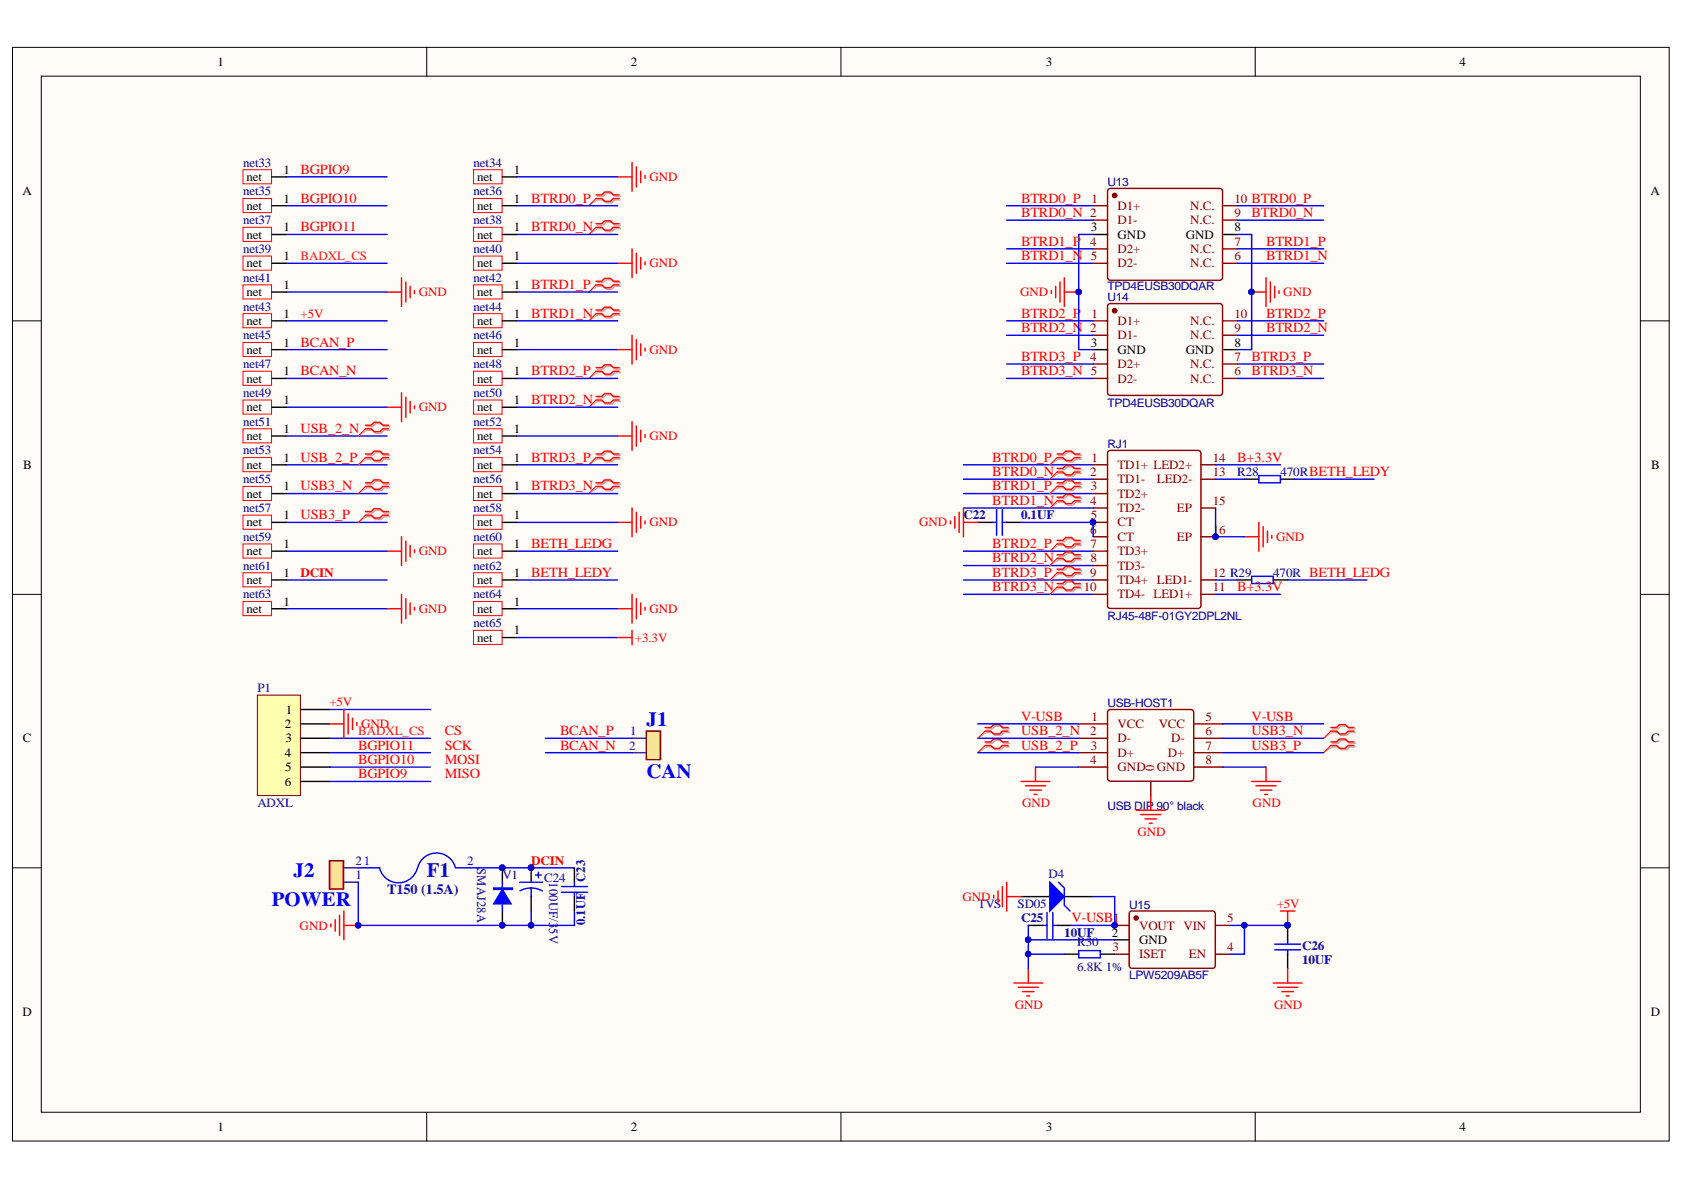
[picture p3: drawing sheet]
<svg xmlns="http://www.w3.org/2000/svg" width="297mm" height="210mm" viewBox="0 0 297 210" stroke-linecap="round" stroke-linejoin="round" font-family="sans-serif">
<defs><g id="words">
<g font-size="3.6" fill="#00f">
<text x="114" y="128.1">J1</text>
<text x="114" y="137.2">CAN</text>
<text x="51.8" y="154.7">J2</text>
<text x="47.9" y="159.8">POWER</text>
</g>
<text font-size="3.6" fill="#000080" x="75.3" y="154.7">F1</text>
<g font-size="2.5" fill="#f00">
<text x="53" y="35.7">BGPIO10</text>
<text x="53" y="30.7">BGPIO9</text>
<text x="93.7" y="35.7">BTRD0_P</text>
<text x="180.1" y="35.7">BTRD0_P</text>
<text x="53" y="40.8">BGPIO11</text>
<text x="93.7" y="40.8">BTRD0_N</text>
<text x="180.1" y="38.3">BTRD0_N 2</text>
<text x="220.8" y="38.3">BTRD0_N</text>
<text x="180.1" y="43.4">BTRD1_P</text>
<text x="180.1" y="45.9">BTRD1_N 5</text>
<text x="223.3" y="43.4">BTRD1_P</text>
<text x="223.3" y="45.9">BTRD1_N</text>
<text x="93.7" y="51">BTRD1_P</text>
<text x="93.7" y="56">BTRD1_N</text>
<text x="180.1" y="58.6">BTRD2_N 2</text>
<text x="180.1" y="56">BTRD2_P</text>
<text x="223.3" y="58.6">BTRD2_N</text>
<text x="223.3" y="56">BTRD2_P</text>
<text x="53" y="61.1">BCAN_P</text>
<text x="180.1" y="63.7">BTRD3_P</text>
<text x="220.8" y="63.7">BTRD3_P</text>
<text x="53" y="66.2">BCAN_N</text>
<text x="93.7" y="71.3">BTRD2_N</text>
<text x="93.7" y="66.2">BTRD2_P</text>
<text x="180.1" y="66.2">BTRD3_N 5</text>
<text x="220.8" y="66.2">BTRD3_N</text>
<text x="53" y="76.4">USB_2_N</text>
<text x="53" y="81.4">USB_2_P</text>
<text x="93.7" y="81.4">BTRD3_P</text>
<text x="175" y="84">BTRD0_N</text>
<text x="175" y="81.4">BTRD0_P</text>
<text x="218.2" y="81.4">B+3.3V</text>
<text x="53" y="86.5">USB3_N</text>
<text x="93.7" y="86.5">BTRD3_N</text>
<text x="175" y="86.5">BTRD1_P</text>
<text x="175" y="89.1">BTRD1_N</text>
<text x="53" y="91.6">USB3_P</text>
<text x="93.7" y="101.7">BETH_LEDY</text>
<text x="93.7" y="96.7">BETH_LEDG</text>
<text x="175" y="99.2">BTRD2_N</text>
<text x="175" y="96.7">BTRD2_P</text>
<text x="175" y="101.7">BTRD3_P</text>
<text x="175" y="104.3">BTRD3_N</text>
<text x="218.2" y="104.3">B+3.3V</text>
<text x="78.4" y="129.7">CS</text>
<text x="98.8" y="129.7">BCAN_P</text>
<text x="180.1" y="129.7">USB_2_N</text>
<text x="180.1" y="127.1">V-USB</text>
<text x="220.8" y="129.7">USB3_N</text>
<text x="220.8" y="127.1">V-USB</text>
<text x="63.2" y="132.2">BGPIO11</text>
<text x="63.2" y="134.8">BGPIO10</text>
<text x="63.2" y="137.3">BGPIO9</text>
<text x="78.4" y="134.8">MOSI</text>
<text x="78.4" y="137.3">MISO</text>
<text x="78.4" y="132.2">SCK</text>
<text x="98.8" y="132.2">BCAN_N</text>
<text x="180.1" y="132.2">USB_2_P</text>
<text x="220.8" y="132.2">USB3_P</text>
<text x="189" y="162.7">V-USB1</text>
</g>
<text font-size="2.5" fill="#000080" x="68.3" y="157.6">T150 (1.5A)</text>
<g font-size="2.3" fill="#000080">
<text x="169.9" y="91.6">C22</text>
<text x="180.1" y="91.6">0.1UF</text>
<text x="84.2" y="153.1" transform="rotate(90 84.2 153.1)">SMAJ28A</text>
<text x="96.9" y="155.6" transform="rotate(90 96.9 155.6)">100UF/35V</text>
<text x="103.2" y="155.6" transform="rotate(-90 103.2 155.6)">C23</text>
<text x="103.2" y="163.2" transform="rotate(-90 103.2 163.2)">0.1UF</text>
<text x="180.1" y="162.7">C25</text>
<text x="187.7" y="165.2">10UF</text>
<text x="229.7" y="167.5">C26</text>
<text x="229.7" y="170.1">10UF</text>
</g>
<g font-size="2.3" fill="#f00">
<text x="53" y="101.8">DCIN</text>
<text x="93.7" y="152.6">DCIN</text>
</g>
<text font-size="2.3" fill="#800" x="203.6" y="136.1" transform="rotate(-90 203.6 136.1)">0</text>
<g font-size="2.2">
<text x="38.3" y="11.6">1</text>
<text x="111.3" y="11.6">2</text>
<text x="184.5" y="11.6">3</text>
<text x="257.4" y="11.6">4</text>
<text x="4" y="34.5">A</text>
<text x="43.5" y="31.9">net</text>
<text x="50" y="30.7">1</text>
<text x="50" y="35.7">1</text>
<text x="84.2" y="31.9">net</text>
<text x="90.6" y="30.7">1</text>
<text x="90.6" y="35.7">1</text>
<text x="291.1" y="34.5">A</text>
<text x="43.5" y="37">net</text>
<text x="50" y="40.8">1</text>
<text x="84.2" y="37">net</text>
<text x="90.6" y="40.8">1</text>
<text x="192.4" y="40.8">3</text>
<text x="217.7" y="40.8">8</text>
<text x="43.5" y="42.1">net</text>
<text x="43.5" y="47.2">net</text>
<text x="50" y="45.9">1</text>
<text x="84.2" y="42.1">net</text>
<text x="84.2" y="47.2">net</text>
<text x="90.6" y="45.9">1</text>
<text x="197.1" y="42.1">GND</text>
<text x="209.2" y="42.1">GND</text>
<text x="43.5" y="52.2">net</text>
<text x="50" y="51">1</text>
<text x="84.2" y="52.2">net</text>
<text x="90.6" y="51">1</text>
<text x="43.5" y="57.3">net</text>
<text x="50" y="56">1</text>
<text x="84.2" y="57.3">net</text>
<text x="90.6" y="56">1</text>
<text x="43.5" y="62.4">net</text>
<text x="50" y="61.1">1</text>
<text x="84.2" y="62.4">net</text>
<text x="90.6" y="61.1">1</text>
<text x="192.4" y="61.1">3</text>
<text x="197.1" y="62.4">GND</text>
<text x="209.2" y="62.4">GND</text>
<text x="217.7" y="61.1">8</text>
<text x="43.5" y="67.5">net</text>
<text x="50" y="66.2">1</text>
<text x="50" y="71.3">1</text>
<text x="84.2" y="67.5">net</text>
<text x="90.6" y="66.2">1</text>
<text x="90.6" y="71.3">1</text>
<text x="43.5" y="72.6">net</text>
<text x="43.5" y="77.6">net</text>
<text x="50" y="76.4">1</text>
<text x="84.2" y="72.6">net</text>
<text x="84.2" y="77.6">net</text>
<text x="90.6" y="76.4">1</text>
<text x="4.1" y="82.7">B</text>
<text x="43.5" y="82.7">net</text>
<text x="50" y="81.4">1</text>
<text x="84.2" y="82.7">net</text>
<text x="90.6" y="81.4">1</text>
<text x="291.3" y="82.7">B</text>
<text x="43.5" y="87.8">net</text>
<text x="50" y="86.5">1</text>
<text x="84.2" y="87.8">net</text>
<text x="90.6" y="86.5">1</text>
<text x="43.5" y="92.9">net</text>
<text x="50" y="91.6">1</text>
<text x="84.2" y="92.9">net</text>
<text x="90.6" y="91.6">1</text>
<text x="43.5" y="97.9">net</text>
<text x="50" y="96.7">1</text>
<text x="50" y="101.7">1</text>
<text x="84.2" y="97.9">net</text>
<text x="90.6" y="96.7">1</text>
<text x="90.6" y="101.7">1</text>
<text x="43.5" y="103">net</text>
<text x="50" y="106.8">1</text>
<text x="84.2" y="103">net</text>
<text x="90.6" y="106.8">1</text>
<text x="43.5" y="108.1">net</text>
<text x="84.2" y="108.1">net</text>
<text x="84.2" y="113.2">net</text>
<text x="90.6" y="111.9">1</text>
<text x="50.4" y="125.9">1</text>
<text x="4.1" y="130.9">C</text>
<text x="50.2" y="128.4">2</text>
<text x="50.4" y="130.9">3</text>
<text x="291.3" y="130.9">C</text>
<text x="50.2" y="133.5">4</text>
<text x="50.3" y="136">5</text>
<text x="50.2" y="138.6">6</text>
<text x="196.1" y="165.2">2</text>
<text x="200.9" y="166.5">GND</text>
<text x="4" y="179.2">D</text>
<text x="291.2" y="179.2">D</text>
<text x="38.3" y="199.5">1</text>
<text x="111.3" y="199.5">2</text>
<text x="184.5" y="199.5">3</text>
<text x="257.4" y="199.5">4</text>
</g>
<g font-size="2.2" fill="#000080">
<text x="42.9" y="29.4">net33</text>
<text x="83.5" y="29.4">net34</text>
<text x="42.9" y="34.5">net35</text>
<text x="83.5" y="34.5">net36</text>
<text x="42.9" y="39.5">net37</text>
<text x="83.5" y="39.5">net38</text>
<text x="42.9" y="44.6">net39</text>
<text x="83.5" y="44.6">net40</text>
<text x="42.9" y="49.7">net41</text>
<text x="83.5" y="49.7">net42</text>
<text x="42.9" y="54.8">net43</text>
<text x="42.9" y="59.9">net45</text>
<text x="83.5" y="54.8">net44</text>
<text x="83.5" y="59.9">net46</text>
<text x="42.9" y="64.9">net47</text>
<text x="83.5" y="64.9">net48</text>
<text x="42.9" y="70">net49</text>
<text x="83.5" y="70">net50</text>
<text x="42.9" y="75.1">net51</text>
<text x="83.5" y="75.1">net52</text>
<text x="42.9" y="80.2">net53</text>
<text x="83.5" y="80.2">net54</text>
<text x="218.2" y="84">R28</text>
<text x="225.9" y="84">470RBETH_LEDY</text>
<text x="42.9" y="85.2">net55</text>
<text x="83.5" y="85.2">net56</text>
<text x="42.9" y="90.3">net57</text>
<text x="42.9" y="95.4">net59</text>
<text x="83.5" y="90.3">net58</text>
<text x="83.5" y="95.4">net60</text>
<text x="42.9" y="100.5">net61</text>
<text x="83.5" y="100.5">net62</text>
<text x="224.6" y="101.7">470R BETH_LEDG</text>
<text x="42.9" y="105.6">net63</text>
<text x="83.5" y="105.6">net64</text>
<text x="83.5" y="110.6">net65</text>
<text x="45.4" y="122.1">P1</text>
<text x="45.4" y="142.4">ADXL</text>
<text x="88.6" y="155.1">V1</text>
<text x="96" y="155.6">C24</text>
<text x="184.9" y="154.8">D4</text>
<text x="172.5" y="160.1">TVS</text>
<text x="179.5" y="160.1">SD05</text>
<text x="190" y="166.9">R30</text>
<text x="190" y="171.2">6.8K 1%</text>
</g>
<g font-size="2.2" fill="#f00">
<text x="114.5" y="31.9">GND</text>
<text x="114.5" y="47.2">GND</text>
<text x="73.9" y="52.2">GND</text>
<text x="179.9" y="52.2">GND</text>
<text x="226.4" y="52.2">GND</text>
<text x="53" y="56">+5V</text>
<text x="114.5" y="62.4">GND</text>
<text x="73.9" y="72.6">GND</text>
<text x="114.5" y="77.6">GND</text>
<text x="114.5" y="92.9">GND</text>
<text x="162.1" y="92.9">GND</text>
<text x="225.1" y="95.4">GND</text>
<text x="73.9" y="97.9">GND</text>
<text x="73.9" y="108.1">GND</text>
<text x="112" y="113.2">+3.3V</text>
<text x="114.5" y="108.1">GND</text>
<text x="58.1" y="124.6">+5V</text>
<text x="63.7" y="128.4">GND</text>
<text x="180.3" y="142.4">GND</text>
<text x="221" y="142.4">GND</text>
<text x="200.6" y="147.5">GND</text>
<text x="169.8" y="158.9">GND</text>
<text x="225.2" y="160.1">+5V</text>
<text x="52.9" y="164">GND</text>
<text x="179" y="177.9">GND</text>
<text x="224.8" y="177.9">GND</text>
</g>
<g font-size="2.2" fill="#800">
<text x="192.5" y="35.7">1</text>
<text x="217.7" y="35.7">10 BTRD0_P</text>
<text x="197.1" y="37">D1+</text>
<text x="197.1" y="39.5">D1-</text>
<text x="209.9" y="39.5">N.C.</text>
<text x="209.9" y="37">N.C.</text>
<text x="217.7" y="38.3">9</text>
<text x="192.3" y="43.4">4</text>
<text x="197.1" y="44.6">D2+</text>
<text x="197.1" y="47.2">D2-</text>
<text x="209.9" y="47.2">N.C.</text>
<text x="209.9" y="44.6">N.C.</text>
<text x="217.7" y="45.9">6</text>
<text x="217.7" y="43.4">7</text>
<text x="192.5" y="56">1</text>
<text x="197.1" y="57.3">D1+</text>
<text x="197.1" y="59.9">D1-</text>
<text x="209.9" y="59.9">N.C.</text>
<text x="209.9" y="57.3">N.C.</text>
<text x="217.7" y="58.6">9</text>
<text x="217.7" y="56">10</text>
<text x="192.3" y="63.7">4</text>
<text x="197.1" y="64.9">D2+</text>
<text x="209.9" y="64.9">N.C.</text>
<text x="217.7" y="63.7">7</text>
<text x="197.1" y="67.5">D2-</text>
<text x="209.9" y="67.5">N.C.</text>
<text x="217.7" y="66.2">6</text>
<text x="192.3" y="84">2</text>
<text x="192.5" y="81.4">1</text>
<text x="197.1" y="82.7">TD1+ LED2+</text>
<text x="213.9" y="84">13</text>
<text x="213.9" y="81.4">14</text>
<text x="192.3" y="89.1">4</text>
<text x="192.4" y="86.5">3</text>
<text x="197.1" y="85.2">TD1-</text>
<text x="197.1" y="87.8">TD2+</text>
<text x="204" y="85.2">LED2-</text>
<text x="213.9" y="89.1">15</text>
<text x="192.3" y="94.1">6</text>
<text x="192.4" y="91.6">5</text>
<text x="197.1" y="90.3">TD2-</text>
<text x="197.1" y="92.9">CT</text>
<text x="197.1" y="95.4">CT</text>
<text x="207.6" y="90.3">EP</text>
<text x="207.6" y="95.4">EP</text>
<text x="213.9" y="94.1">1</text>
<text x="215" y="94.1">6</text>
<text x="192.3" y="101.7">9</text>
<text x="192.4" y="96.7">7</text>
<text x="192.4" y="99.2">8</text>
<text x="197.1" y="97.9">TD3+</text>
<text x="197.1" y="100.5">TD3-</text>
<text x="213.9" y="101.7">12 R29</text>
<text x="191.2" y="104.3">10</text>
<text x="197.1" y="103">TD4+ LED1-</text>
<text x="197.1" y="105.6">TD4- LED1+</text>
<text x="213.9" y="104.3">11</text>
<text x="192.3" y="129.7">2</text>
<text x="192.5" y="127.1">1</text>
<text x="197.1" y="128.4">VCC</text>
<text x="197.1" y="130.9">D-</text>
<text x="204.4" y="128.4">VCC</text>
<text x="206.6" y="130.9">D-</text>
<text x="212.6" y="129.7">6</text>
<text x="212.6" y="127.1">5</text>
<text x="192.3" y="134.8">4</text>
<text x="192.4" y="132.2">3</text>
<text x="197.1" y="133.5">D+</text>
<text x="197.1" y="136">GND</text>
<text x="204.1" y="136">GND</text>
<text x="206" y="133.5">D+</text>
<text x="212.6" y="134.8">8</text>
<text x="212.6" y="132.2">7</text>
<text x="196.2" y="167.8">3</text>
<text x="200.9" y="164">VOUT VIN</text>
<text x="216.5" y="167.8">4</text>
<text x="216.5" y="162.7">5</text>
<text x="200.9" y="169">ISET</text>
<text x="209.7" y="169">EN</text>
</g>
<g font-size="2.2" fill="#ee0e22">
<text x="53" y="45.9">BADXL_CS</text>
<text x="63.2" y="129.7">BADXL_CS</text>
</g>
<g font-size="2.2" fill="#11037f">
<text x="111.2" y="129.7">1</text>
<text x="111" y="132.2">2</text>
<text x="62.7" y="152.5">21</text>
<text x="62.7" y="155.1">1</text>
</g>
<text font-size="2.2" fill="#00f" x="82.4" y="152.5">2</text>
<g font-size="2.1" fill="#000080">
<text x="195.4" y="32.9">U13</text>
<text x="195.4" y="51.1">TPD4EUSB30DQAR</text>
<text x="195.4" y="53.2">U14</text>
<text x="195.4" y="71.7">TPD4EUSB30DQAR</text>
<text x="195.4" y="79.1">RJ1</text>
<text x="195.4" y="109.3">RJ45-48F-01GY2DPL2NL</text>
<text x="195.4" y="124.8">USB-HOST1</text>
<text x="195.4" y="142.8">USB DIP</text>
<text x="204" y="142.8">90° black</text>
<text x="199.2" y="160.3">U15</text>
<text x="199.2" y="172.8">LPW5209AB5F</text>
</g>
</g></defs>
<g fill="#fffcf8" stroke="#000" stroke-width=".18">
<path d="M2.2 8.4h292.2v192.9h-292.2z"/>
<path d="M7.3 13.4h282v182.8h-282z"/>
</g>
<path d="M75.3 8.4v5M148.3 8.4v5M221.4 8.4v5M2.2 56.6h5.1M289.4 56.6h5.1M2.2 104.8h5.1M289.4 104.8h5.1M2.2 153.1h5.1M289.4 153.1h5.1M75.3 196.2v5.1M148.3 196.2v5.1M221.4 196.2v5.1" fill="none" stroke="#000" stroke-width=".18"/>
<path d="M114 129h2.5v5h-2.5z" fill="#fdf101" stroke="#800000" stroke-width=".25"/>
<path d="M111.5 130.2h2.5M111.5 132.8h2.5" fill="none" stroke="#11037f" stroke-width=".25"/>
<g fill="none" stroke="#00f" stroke-width=".25">
<path d="M177.6 36.3h15.2M177.6 38.8h15.2M218.2 36.3h15.3M218.2 38.8h15.3M177.6 43.9h15.2M177.6 46.4h15.2M177.6 56.6h15.2M177.6 59.1h15.2M192.8 41.4h-2.5v20.3h2.5M218.2 41.4h2.6v20.3h-2.6M218.2 43.9h15.3M218.2 46.4h15.3"/>
<path d="M218.2 56.6h15.3M218.2 59.1h15.3M177.6 64.2h15.2M177.6 66.8h15.2M218.2 64.2h15.3M218.2 66.8h15.3M169.9 82h22.9M169.9 84.5h22.9M169.9 87.1h22.9M169.9 97.2h22.9M169.9 89.6h22.9M169.9 99.8h22.9"/>
<path d="M175 92.1h.8M175.8 89.9v4.5M176.8 92.1h.8M176.8 89.9v4.5M180.1 92.1h12.7v2.6M214.4 89.6v5.1h5.1M214.4 82h11.5M214.4 84.5h5.1M222 83.9h3.9v1.3h-3.9zM228.4 84.5h14M169.9 102.3h22.9M169.9 104.8h22.9"/>
<path d="M214.4 102.3h3.8M214.4 104.8h11.5M220.8 101.7h3.8v1.2h-3.8zM227.1 102.3h14M96.2 130.2h15.3M96.2 132.8h15.3"/>
</g>
<path d="M192.8 41.4h2.6M215.7 41.4h2.5M192.8 61.7h2.6M215.7 61.7h2.5M172.5 92.1h2.5M177.6 92.1h2.5M219.5 84.5h2.5M225.9 84.5h2.5M218.2 102.3h2.6M224.6 102.3h2.5" fill="none" stroke="#000" stroke-width=".25"/>
<g fill="none" stroke="#f00" stroke-width=".25">
<path d="M185.4 51.3v.5M186.2 50.5v2M187 49.7v3.6M187.7 49v5.1M187.7 51.5h2.6M220.8 51.5h2.5M223.3 49v5.1M224.1 49.7v3.6M224.8 50.5v2M225.6 51.3v.5M167.7 91.9v.5M168.4 91.1v2.1"/>
<path d="M169.2 90.4v3.5M169.9 89.6v5.1M169.9 92.1h2.6M186.5 80.1h1l.5-.5h1l.5 .5h1M186.5 80.7h1l.5 .5h1l.5-.5h1M186.5 82.6h1l.5-.5h1l.5 .5h1M186.5 83.3h1l.5 .5h1l.5-.5h1M186.5 85.2h1l.5-.5h1l.5 .5h1M186.5 85.8h1l.5 .5h1l.5-.5h1M186.5 87.7h1l.5-.5h1l.5 .5h1M186.5 88.3h1l.5 .5h1l.5-.5h1M186.5 95.3h1l.5-.5h1l.5 .5h1"/>
<path d="M186.5 95.9h1l.5 .6h1l.5-.6h1M186.5 97.9h1l.5-.6h1l.5 .6h1M186.5 98.5h1l.5 .5h1l.5-.5h1M219.5 94.7h2.5M222 92.1v5.1M222.8 92.9v3.6M223.6 93.7v2M224.3 94.4v.5M186.5 100.4h1l.5-.5h1l.5 .5h1M186.5 101h1l.5 .5h1l.5-.5h1M186.5 102.9h1l.5-.5h1l.5 .5h1M186.5 103.6h1l.5 .5h1l.5-.5h1"/>
</g>
<g fill="none" stroke="#800" stroke-width=".25">
<path d="M192.8 36.3h2.6M192.8 38.8h2.6M195.4 33.5l.5-.3 19.5 .1 .2 .4v15.5l-.5 .2h-19.5l-.2-.5zM215.7 36.3h2.5M215.7 38.8h2.5M192.8 43.9h2.6M192.8 46.4h2.6M192.8 56.6h2.6M192.8 59.1h2.6M195.4 53.8l.5-.3 19.5 .1 .2 .5v15.4l-.5 .2h-19.5l-.2-.5zM215.7 43.9h2.5M215.7 46.4h2.5"/>
<path d="M215.7 56.6h2.5M215.7 59.1h2.5M192.8 64.2h2.6M192.8 66.8h2.6M195.4 79.7l.5-.3h15.4l.5 .3v27.1l-.2 .5h-15.7l-.5-.2zM215.7 64.2h2.5M215.7 66.8h2.5M192.8 82h2.6M192.8 84.5h2.6M192.8 87.1h2.6M192.8 89.6h2.6M192.8 92.1h2.6"/>
<path d="M192.8 94.7h2.6M192.8 97.2h2.6M192.8 99.8h2.6M211.9 82h2.5M211.9 84.5h2.5M211.9 89.6h2.5M211.9 94.7h2.5M192.8 102.3h2.6M192.8 104.8h2.6M211.9 102.3h2.5M211.9 104.8h2.5"/>
</g>
<g fill="#000080" stroke="#000080" stroke-width=".18">
<circle cx="192.8" cy="92.1" r=".48"/>
<circle cx="214.4" cy="94.7" r=".48"/>
<circle cx="190.2" cy="51.5" r=".48"/>
<circle cx="220.7" cy="51.5" r=".49"/>
</g>
<g fill="none" stroke="#d0a19e" stroke-width=".25">
<path d="M186.7 80.3h1l.5-.5h1.1l.5 .5h1M186.7 81h1l.5 .5h1.1l.5-.5h1M186.7 82.9h1l.5-.5h1.1l.5 .5h1M186.7 83.5h1l.5 .5h1.1l.5-.5h1M186.7 85.4h1l.5-.5h1.1l.5 .5h1M186.7 86h1l.5 .6h1.1l.5-.6h1M186.7 88h1l.5-.6h1.1l.5 .6h1M186.7 88.6h1l.5 .5h1.1l.5-.5h1M186.7 95.6h1l.5-.5h1.1l.5 .5h1M186.7 96.2h1l.5 .5h1.1l.5-.5h1M186.7 98.1h1l.5-.5h1.1l.5 .5h1M186.7 98.7h1l.5 .5h1.1l.5-.5h1"/>
<path d="M186.7 100.6h1l.5-.5h1.1l.5 .5h1M186.7 101.3h1l.5 .5h1.1l.5-.5h1M186.7 103.2h1l.5-.5h1.1l.5 .5h1M186.7 103.8h1l.5 .5h1.1l.5-.5h1"/>
</g>
<path d="M186.7 81l-1.5 1M186.7 83.5l-1.5 1M186.7 86l-1.5 1.1M186.7 88.6l-1.5 1M186.7 96.2l-1.5 1M186.7 98.7l-1.5 1.1M186.7 101.3l-1.5 1M186.7 103.8l-1.5 1" fill="none" stroke="#d0a19e" stroke-width=".18"/>
<path d="M186.5 80.7l-1.3 1.3M186.5 83.3l-1.3 1.2M186.5 85.8l-1.3 1.3M186.5 88.3l-1.3 1.3M186.5 95.9l-1.3 1.3M186.5 98.5l-1.3 1.3M186.5 101l-1.3 1.3M186.5 103.6l-1.3 1.2" fill="none" stroke="#f00" stroke-width=".18"/>
<g fill="#800" stroke="#800" stroke-width=".25">
<circle cx="196.6" cy="34.5" r=".36"/>
<circle cx="196.6" cy="54.8" r=".36"/>
</g>
<path d="M45.4 122.6h7.6v17.7h-7.6z" fill="#ffffb0" stroke="#800000" stroke-width=".18"/>
<path d="M53 125.1h5.1M53 127.7h5.1M53 130.2h5.1M53 132.8h5.1M53 135.3h5.1M53 137.8h5.1" fill="none" stroke="#000" stroke-width=".25"/>
<path d="M58.1 130.2h17.8M58.1 132.8h17.8M58.1 135.3h17.8M58.1 137.8h17.8M58.1 125.1h17.8" fill="none" stroke="#00f" stroke-width=".25"/>
<path d="M58.1 127.7h2.6M60.7 125.1v5.1M61.4 125.9v3.6M62.2 126.7v2M62.9 127.4v.5" fill="none" stroke="#f00" stroke-width=".25"/>
<path d="M58.1 151.8h2.5v5h-2.5z" fill="#fdf101" stroke="#800000" stroke-width=".25"/>
<path d="M60.7 153.1h2.5M60.7 155.6h2.5" fill="none" stroke="#11037f" stroke-width=".25"/>
<path d="M63.2 155.6v7.6h38.1v-2.5M84.2 153.1h17.1M87.1 156.6h3.3v.3h-3.3zM87.1 156.8h3.3M88.6 155.6v5.1M91.7 155.6h4M93.7 156.6l1.2 .2 .8 .4M93.7 156.6l-.8 .1-1.2 .4M93.7 156.6v1.6M94.5 154.3h1M95 153.8v1.1" fill="none" stroke="#00f" stroke-width=".25"/>
<g fill="#000080" stroke="#000080" stroke-width=".18">
<circle cx="88.6" cy="153.1" r=".48"/>
<circle cx="93.7" cy="153.1" r=".48"/>
<circle cx="63.2" cy="163.2" r=".48"/>
<circle cx="88.6" cy="163.2" r=".48"/>
<circle cx="93.7" cy="163.2" r=".48"/>
</g>
<path d="M58.4 163v.5M59.1 162.2v2M59.9 161.5v3.5M60.7 160.7v5.1M60.7 163.2h2.5" fill="none" stroke="#f00" stroke-width=".25"/>
<path d="M88.6 153.1v2.5M93.7 153.1v2.5M93.7 158.2v2.5M88.6 160.7v2.5" fill="none" stroke="#000" stroke-width=".25"/>
<path d="M88.6 156.9l1.5 2.5h-3z" fill="#00f"/>
<g fill="none" stroke="#00f" stroke-width=".25">
<path d="M172.5 127.7h17.8M172.5 130.2h17.8M172.5 132.8h17.8M182.6 135.3h7.7M215.7 127.7h17.8M215.7 130.2h17.8M215.7 132.8h17.8M215.7 135.3h7.6M63.2 153.1h3.8M67 153.2a3.4 3.4 0 0 0 3.2 2.5 3.4 3.4 0 0 0 3.4-2.4M80.3 153a3.4 3.4 0 0 0-3.4-2.5 3.4 3.4 0 0 0-3.3 2.7M80.4 153.1h3.8"/>
<path d="M88.6 156.9l1.5 2.5h-3zM99 156.4h4.6M99 157.4h4.6M101.3 155.6v.8M101.3 157.4v.8M93.7 160.7v2.5M181.4 163.2v2.6M181.4 168.3h6.3M183.9 163.2h.8M184.7 160.9v4.6M185.7 163.2h.8M185.7 160.9v4.6"/>
<path d="M190.3 167.7h3.8v1.2h-3.8zM196.6 165.8h-15.2v5M217 163.2h10.1M219.5 163.2v5.1h-2.5M224.8 166.5h4.6M224.8 167.5h4.6M227.1 165.8v.7M227.1 167.5v.8"/>
</g>
<g fill="#000080" stroke="#000080" stroke-width=".18">
<circle cx="88.6" cy="163.2" r=".48"/>
<circle cx="88.6" cy="153.1" r=".48"/>
<circle cx="93.7" cy="163.2" r=".48"/>
<circle cx="227.1" cy="163.2" r=".48"/>
<circle cx="181.4" cy="165.7" r=".48"/>
<circle cx="181.4" cy="168.3" r=".48"/>
<circle cx="196.6" cy="163.2" r=".48"/>
<circle cx="219.5" cy="163.2" r=".48"/>
</g>
<path d="M101.3 153.1v2.5M101.3 158.2v2.5M180.1 158.2h5.1M187.7 158.2h5.1M181.4 163.2h2.5M186.5 163.2h2.5M187.7 168.3h2.6M194.1 168.3h2.5M196.6 165.8h2.6M227.1 163.2v2.6M227.1 168.3v2.5" fill="none" stroke="#000" stroke-width=".25"/>
<g fill="none" stroke="#800" stroke-width=".25">
<path d="M190.3 135.3h5.1M190.3 132.8h5.1M190.3 130.2h5.1M190.3 127.7h5.1M195.4 125.4l.5-.3 14.4 .1 .3 .5-.1 11.8-.5 .3-14.4-.1-.2-.4zM203 137.8v2.6M210.6 135.3h5.1M210.6 132.8h5.1M210.6 130.2h5.1M210.6 127.7h5.1M196.6 163.2h2.6M196.6 168.3h2.6"/>
<path d="M199.2 160.9l.5-.2 14.4 .1 .3 .4-.1 9.3-.4 .3-14.5-.1-.2-.4zM214.4 163.2h2.6M214.4 168.3h2.6"/>
</g>
<g fill="none" stroke="#f00" stroke-width=".25">
<path d="M173.8 128.3h1l.5-.5h1l.5 .5h1M173.8 129h1l.5 .5h1l.5-.5h1M173.8 130.9h1l.5-.5h1l.5 .5h1M173.8 131.5h1l.5 .5h1l.5-.5h1M180.1 137.8h5.1M180.9 138.6h3.5M181.6 139.4h2.1M182.6 135.3v2.5M220.8 137.8h5.1M221.5 138.6h3.6M222.3 139.4h2M223.3 135.3v2.5"/>
<path d="M234.8 128.3h1l.5-.5h1l.5 .5h1M234.8 129h1l.5 .5h1l.5-.5h1M234.8 130.9h1l.5-.5h1l.5 .5h1M234.8 131.5h1l.5 .5h1l.5-.5h1M182.4 140.1h.5M200.4 142.9h5.1M201.2 143.7h3.6M202 144.4h2M202.7 145.2h.5M203 140.4v2.5M223.1 140.1h.5M178.8 173.4h5.1"/>
<path d="M179.6 174.1h3.6M180.4 174.9h2M181.1 175.7h.5M181.4 170.8v2.6M224.6 173.4h5.1M225.3 174.1h3.6M225.9 160.7h2.5M226.1 174.9h2M226.9 175.7h.5M227.1 160.7v2.5M227.1 170.8v2.6"/>
</g>
<path d="M174 128.6h1l.5-.5h1l.6 .5h1M174 129.2h1l.5 .5h1l.6-.5h1M174 131.1h1l.5-.5h1l.6 .5h1M174 131.7h1l.5 .6h1l.6-.6h1M235 128.6h1l.5-.5h1l.6 .5h1M235 129.2h1l.5 .5h1l.6-.5h1M235 131.1h1l.5-.5h1l.6 .5h1M235 131.7h1l.5 .6h1l.6-.6h1" fill="none" stroke="#d0a19e" stroke-width=".25"/>
<path d="M174 129.2l-1.5 1M174 131.7l-1.5 1.1M235 129.2l-1.5 1M235 131.7l-1.5 1.1" fill="none" stroke="#d0a19e" stroke-width=".18"/>
<path d="M173.8 129l-1.3 1.2M173.8 131.5l-1.3 1.3M234.8 129l-1.3 1.2M234.8 131.5l-1.3 1.3" fill="none" stroke="#f00" stroke-width=".18"/>
<circle cx="200.4" cy="161.9" r=".36" fill="#800" stroke="#800" stroke-width=".25"/>
<path d="M185.2 155.6l2.5 2.6-2.5 2.5z" fill="#00f"/>
<path d="M50.5 31.2h17.8M50.5 36.3h17.8M50.5 41.4h17.8M50.5 46.4h17.8M50.5 56.6h17.8M50.5 51.5h17.8M185.2 155.6l2.5 2.6-2.5 2.5zM186.7 155.6l1 1v3.1l1 1M192.8 158.2h3.8v5h-7.6" fill="none" stroke="#00f" stroke-width=".25"/>
<circle cx="196.6" cy="163.2" r=".48" fill="#000080" stroke="#000080" stroke-width=".18"/>
<g fill="none" stroke="#f00" stroke-width=".25">
<path d="M105.1 34.4h1l.6-.5h1l.5 .5h1M105.1 35h1l.6 .5h1l.5-.5h1M105.1 39.5h1l.6-.6h1l.5 .6h1M108.9 31.2h2.6M111.5 28.7v5M112.2 29.4v3.6M113 30.2v2M113.8 31v.5M68.3 51.5h2.5M70.8 49v5.1M71.6 49.7v3.6M72.3 50.5v2"/>
<path d="M73.1 51.3v.5M105.1 40.1h1l.6 .5h1l.5-.5h1M105.1 49.6h1l.6-.5h1l.5 .5h1M105.1 50.2h1l.6 .6h1l.5-.6h1M105.1 54.7h1l.6-.5h1l.5 .5h1M105.1 55.3h1l.6 .5h1l.5-.5h1M108.9 46.4h2.6M111.5 43.9v5.1M112.2 44.7v3.5M113 45.4v2.1M113.8 46.2v.5M105.1 64.8h1l.6-.5h1l.5 .5h1"/>
<path d="M105.1 65.5h1l.6 .5h1l.5-.5h1M105.1 69.9h1l.6-.5h1l.5 .5h1M105.1 70.6h1l.6 .5h1l.5-.5h1M108.9 76.9h2.6M111.5 74.4v5M112.2 75.1v3.6M113 75.9v2M113.8 76.7v.5M105.1 80.1h1l.6-.5h1l.5 .5h1M105.1 80.7h1l.6 .5h1l.5-.5h1M105.1 85.2h1l.6-.5h1l.5 .5h1M105.1 85.8h1l.6 .5h1l.5-.5h1"/>
<path d="M108.9 92.1h2.6M111.5 89.6v5.1M112.2 90.4v3.5M113 91.1v2.1M113.8 91.9v.5M108.9 107.4h2.6M111.5 104.8v5.1M112.2 105.6v3.6M113 106.4v2M113.8 107.1v.5M175.3 157.9v.5M176 157.1v2.1"/>
<path d="M176.8 156.4v3.5M177.6 155.6v5.1M177.6 158.2h2.5"/>
</g>
<g fill="none" stroke="#d0a19e" stroke-width=".25">
<path d="M105.4 34.6h1l.5-.5h1l.5 .5h1.1M105.4 35.3h1l.5 .5h1l.5-.5h1.1M105.4 39.7h1l.5-.5h1l.5 .5h1.1M105.4 40.3h1l.5 .6h1l.5-.6h1.1M105.4 49.9h1l.5-.5h1l.5 .5h1.1M105.4 50.5h1l.5 .5h1l.5-.5h1.1M105.4 54.9h1l.5-.5h1l.5 .5h1.1M105.4 55.6h1l.5 .5h1l.5-.5h1.1M105.4 65.1h1l.5-.5h1l.5 .5h1.1M105.4 65.7h1l.5 .5h1l.5-.5h1.1M105.4 70.2h1l.5-.5h1l.5 .5h1.1M105.4 70.8h1l.5 .5h1l.5-.5h1.1"/>
<path d="M105.4 80.3h1l.5-.5h1l.5 .5h1.1M105.4 81h1l.5 .5h1l.5-.5h1.1M105.4 85.4h1l.5-.5h1l.5 .5h1.1M105.4 86h1l.5 .6h1l.5-.6h1.1"/>
</g>
<path d="M105.4 35.3l-1.5 1M105.4 40.3l-1.5 1.1M105.4 50.5l-1.5 1M105.4 55.6l-1.5 1M105.4 65.7l-1.5 1.1M105.4 70.8l-1.5 1M105.4 81l-1.5 1M105.4 86l-1.5 1.1" fill="none" stroke="#d0a19e" stroke-width=".18"/>
<path d="M105.1 35l-1.2 1.3M105.1 40.1l-1.2 1.3M105.1 50.2l-1.2 1.3M105.1 55.3l-1.2 1.3M105.1 65.5l-1.2 1.3M105.1 70.6l-1.2 1.2M105.1 80.7l-1.2 1.3M105.1 85.8l-1.2 1.3" fill="none" stroke="#f00" stroke-width=".18"/>
<path d="M42.9 29.9h5v2.5h-5z" fill="#fff" stroke="#f00" stroke-width=".18"/>
<path d="M47.9 31.2h2.6" fill="none" stroke="#000" stroke-width=".25"/>
<path d="M42.9 35h5v2.5h-5z" fill="#fff" stroke="#f00" stroke-width=".18"/>
<path d="M47.9 36.3h2.6" fill="none" stroke="#000" stroke-width=".25"/>
<path d="M42.9 40.1h5v2.5h-5z" fill="#fff" stroke="#f00" stroke-width=".18"/>
<path d="M47.9 41.4h2.6" fill="none" stroke="#000" stroke-width=".25"/>
<path d="M42.9 45.2h5v2.5h-5z" fill="#fff" stroke="#f00" stroke-width=".18"/>
<path d="M47.9 46.4h2.6" fill="none" stroke="#000" stroke-width=".25"/>
<path d="M42.9 50.2h5v2.5h-5z" fill="#fff" stroke="#f00" stroke-width=".18"/>
<path d="M47.9 51.5h2.6" fill="none" stroke="#000" stroke-width=".25"/>
<path d="M42.9 55.3h5v2.5h-5z" fill="#fff" stroke="#f00" stroke-width=".18"/>
<path d="M47.9 56.6h2.6" fill="none" stroke="#000" stroke-width=".25"/>
<path d="M50.5 61.7h17.8" fill="none" stroke="#00f" stroke-width=".25"/>
<path d="M42.9 60.4h5v2.5h-5z" fill="#fff" stroke="#f00" stroke-width=".18"/>
<path d="M47.9 61.7h2.6" fill="none" stroke="#000" stroke-width=".25"/>
<path d="M50.5 66.8h17.8" fill="none" stroke="#00f" stroke-width=".25"/>
<path d="M42.9 65.5h5v2.5h-5z" fill="#fff" stroke="#f00" stroke-width=".18"/>
<path d="M47.9 66.8h2.6" fill="none" stroke="#000" stroke-width=".25"/>
<path d="M91.2 31.2h17.7" fill="none" stroke="#00f" stroke-width=".25"/>
<path d="M83.5 29.9h5.1v2.5h-5.1z" fill="#fff" stroke="#f00" stroke-width=".18"/>
<path d="M88.6 31.2h2.6" fill="none" stroke="#000" stroke-width=".25"/>
<path d="M91.2 36.3h17.7" fill="none" stroke="#00f" stroke-width=".25"/>
<path d="M83.5 35h5.1v2.5h-5.1z" fill="#fff" stroke="#f00" stroke-width=".18"/>
<path d="M88.6 36.3h2.6" fill="none" stroke="#000" stroke-width=".25"/>
<path d="M91.2 41.4h17.7" fill="none" stroke="#00f" stroke-width=".25"/>
<path d="M83.5 40.1h5.1v2.5h-5.1z" fill="#fff" stroke="#f00" stroke-width=".18"/>
<path d="M88.6 41.4h2.6" fill="none" stroke="#000" stroke-width=".25"/>
<path d="M91.2 46.4h17.7" fill="none" stroke="#00f" stroke-width=".25"/>
<path d="M83.5 45.2h5.1v2.5h-5.1z" fill="#fff" stroke="#f00" stroke-width=".18"/>
<path d="M88.6 46.4h2.6" fill="none" stroke="#000" stroke-width=".25"/>
<path d="M91.2 51.5h17.7" fill="none" stroke="#00f" stroke-width=".25"/>
<path d="M83.5 50.2h5.1v2.5h-5.1z" fill="#fff" stroke="#f00" stroke-width=".18"/>
<path d="M88.6 51.5h2.6" fill="none" stroke="#000" stroke-width=".25"/>
<path d="M91.2 56.6h17.7" fill="none" stroke="#00f" stroke-width=".25"/>
<path d="M83.5 55.3h5.1v2.5h-5.1z" fill="#fff" stroke="#f00" stroke-width=".18"/>
<path d="M88.6 56.6h2.6" fill="none" stroke="#000" stroke-width=".25"/>
<path d="M91.2 61.7h17.7" fill="none" stroke="#00f" stroke-width=".25"/>
<path d="M83.5 60.4h5.1v2.5h-5.1z" fill="#fff" stroke="#f00" stroke-width=".18"/>
<path d="M88.6 61.7h2.6" fill="none" stroke="#000" stroke-width=".25"/>
<path d="M91.2 66.8h17.7" fill="none" stroke="#00f" stroke-width=".25"/>
<path d="M83.5 65.5h5.1v2.5h-5.1z" fill="#fff" stroke="#f00" stroke-width=".18"/>
<path d="M88.6 66.8h2.6" fill="none" stroke="#000" stroke-width=".25"/>
<path d="M111.5 59.1v5.1M112.2 59.9v3.6M108.9 61.7h2.6M113 60.7v2M113.8 61.4v.5" fill="none" stroke="#f00" stroke-width=".25"/>
<path d="M91.2 71.8h17.7" fill="none" stroke="#00f" stroke-width=".25"/>
<path d="M83.5 70.6h5.1v2.4h-5.1z" fill="#fff" stroke="#f00" stroke-width=".18"/>
<path d="M88.6 71.8h2.6" fill="none" stroke="#000" stroke-width=".25"/>
<path d="M91.2 76.9h17.7" fill="none" stroke="#00f" stroke-width=".25"/>
<path d="M83.5 75.6h5.1v2.5h-5.1z" fill="#fff" stroke="#f00" stroke-width=".18"/>
<path d="M88.6 76.9h2.6" fill="none" stroke="#000" stroke-width=".25"/>
<path d="M91.2 82h17.7" fill="none" stroke="#00f" stroke-width=".25"/>
<path d="M83.5 80.7h5.1v2.5h-5.1z" fill="#fff" stroke="#f00" stroke-width=".18"/>
<path d="M88.6 82h2.6" fill="none" stroke="#000" stroke-width=".25"/>
<path d="M91.2 87.1h17.7" fill="none" stroke="#00f" stroke-width=".25"/>
<path d="M83.5 85.8h5.1v2.5h-5.1z" fill="#fff" stroke="#f00" stroke-width=".18"/>
<path d="M88.6 87.1h2.6" fill="none" stroke="#000" stroke-width=".25"/>
<path d="M91.2 92.1h17.7" fill="none" stroke="#00f" stroke-width=".25"/>
<path d="M83.5 90.9h5.1v2.5h-5.1z" fill="#fff" stroke="#f00" stroke-width=".18"/>
<path d="M88.6 92.1h2.6" fill="none" stroke="#000" stroke-width=".25"/>
<path d="M91.2 97.2h17.7" fill="none" stroke="#00f" stroke-width=".25"/>
<path d="M83.5 95.9h5.1v2.5h-5.1z" fill="#fff" stroke="#f00" stroke-width=".18"/>
<path d="M88.6 97.2h2.6" fill="none" stroke="#000" stroke-width=".25"/>
<path d="M91.2 102.3h17.7" fill="none" stroke="#00f" stroke-width=".25"/>
<path d="M83.5 101h5.1v2.5h-5.1z" fill="#fff" stroke="#f00" stroke-width=".18"/>
<path d="M88.6 102.3h2.6" fill="none" stroke="#000" stroke-width=".25"/>
<path d="M91.2 107.4h17.7" fill="none" stroke="#00f" stroke-width=".25"/>
<path d="M83.5 106.1h5.1v2.5h-5.1z" fill="#fff" stroke="#f00" stroke-width=".18"/>
<path d="M88.6 107.4h2.6" fill="none" stroke="#000" stroke-width=".25"/>
<path d="M50.5 71.8h17.8" fill="none" stroke="#00f" stroke-width=".25"/>
<path d="M42.9 70.6h5v2.4h-5z" fill="#fff" stroke="#f00" stroke-width=".18"/>
<path d="M47.9 71.8h2.6" fill="none" stroke="#000" stroke-width=".25"/>
<path d="M50.5 76.9h17.8" fill="none" stroke="#00f" stroke-width=".25"/>
<path d="M42.9 75.6h5v2.5h-5z" fill="#fff" stroke="#f00" stroke-width=".18"/>
<path d="M47.9 76.9h2.6" fill="none" stroke="#000" stroke-width=".25"/>
<path d="M50.5 82h17.8" fill="none" stroke="#00f" stroke-width=".25"/>
<path d="M42.9 80.7h5v2.5h-5z" fill="#fff" stroke="#f00" stroke-width=".18"/>
<path d="M47.9 82h2.6" fill="none" stroke="#000" stroke-width=".25"/>
<path d="M50.5 87.1h17.8" fill="none" stroke="#00f" stroke-width=".25"/>
<path d="M42.9 85.8h5v2.5h-5z" fill="#fff" stroke="#f00" stroke-width=".18"/>
<path d="M47.9 87.1h2.6" fill="none" stroke="#000" stroke-width=".25"/>
<path d="M50.5 92.1h17.8" fill="none" stroke="#00f" stroke-width=".25"/>
<path d="M42.9 90.9h5v2.5h-5z" fill="#fff" stroke="#f00" stroke-width=".18"/>
<path d="M47.9 92.1h2.6" fill="none" stroke="#000" stroke-width=".25"/>
<path d="M50.5 97.2h17.8" fill="none" stroke="#00f" stroke-width=".25"/>
<path d="M42.9 95.9h5v2.5h-5z" fill="#fff" stroke="#f00" stroke-width=".18"/>
<path d="M47.9 97.2h2.6" fill="none" stroke="#000" stroke-width=".25"/>
<path d="M50.5 102.3h17.8" fill="none" stroke="#00f" stroke-width=".25"/>
<path d="M42.9 101h5v2.5h-5z" fill="#fff" stroke="#f00" stroke-width=".18"/>
<path d="M47.9 102.3h2.6" fill="none" stroke="#000" stroke-width=".25"/>
<path d="M50.5 107.4h17.8" fill="none" stroke="#00f" stroke-width=".25"/>
<path d="M42.9 106.1h5v2.5h-5z" fill="#fff" stroke="#f00" stroke-width=".18"/>
<path d="M47.9 107.4h2.6" fill="none" stroke="#000" stroke-width=".25"/>
<g fill="none" stroke="#f00" stroke-width=".25">
<path d="M64.5 75h1l.5-.5h1l.5 .5h1M64.5 75.6h1l.5 .5h1l.5-.5h1M68.3 71.8h2.5M70.8 69.3v5.1M71.6 70.1v3.5M72.3 70.8v2M73.1 71.6v.5M64.5 80.1h1l.5-.5h1l.5 .5h1M64.5 80.7h1l.5 .5h1l.5-.5h1M64.5 85.2h1l.5-.5h1l.5 .5h1M64.5 85.8h1l.5 .5h1l.5-.5h1M64.5 90.2h1l.5-.5h1l.5 .5h1"/>
<path d="M64.5 90.9h1l.5 .5h1l.5-.5h1M68.3 97.2h2.5M70.8 94.7v5.1M71.6 95.4v3.6M72.3 96.2v2M73.1 97v.5M68.3 107.4h2.5M70.8 104.8v5.1M71.6 105.6v3.6M72.3 106.4v2M73.1 107.1v.5"/>
</g>
<path d="M64.7 75.3h1l.5-.6h1.1l.5 .6h1M64.7 75.9h1l.5 .5h1.1l.5-.5h1M64.7 80.3h1l.5-.5h1.1l.5 .5h1M64.7 81h1l.5 .5h1.1l.5-.5h1M64.7 85.4h1l.5-.5h1.1l.5 .5h1M64.7 86h1l.5 .6h1.1l.5-.6h1M64.7 90.5h1l.5-.5h1.1l.5 .5h1M64.7 91.1h1l.5 .5h1.1l.5-.5h1" fill="none" stroke="#d0a19e" stroke-width=".25"/>
<path d="M64.7 75.9l-1.5 1M64.7 81l-1.5 1M64.7 86l-1.5 1.1M64.7 91.1l-1.5 1" fill="none" stroke="#d0a19e" stroke-width=".18"/>
<path d="M64.5 75.6l-1.3 1.3M64.5 80.7l-1.3 1.3M64.5 85.8l-1.3 1.3M64.5 90.9l-1.3 1.2" fill="none" stroke="#f00" stroke-width=".18"/>
<path d="M91.2 112.5h17.7" fill="none" stroke="#00f" stroke-width=".25"/>
<path d="M83.5 111.2h5.1v2.5h-5.1z" fill="#fff" stroke="#f00" stroke-width=".18"/>
<path d="M88.6 112.5h2.6" fill="none" stroke="#000" stroke-width=".25"/>
<path d="M108.9 112.5h2.6M111.5 111.2v2.5" fill="none" stroke="#f00" stroke-width=".25"/>
<use href="#words"/>
</svg>
